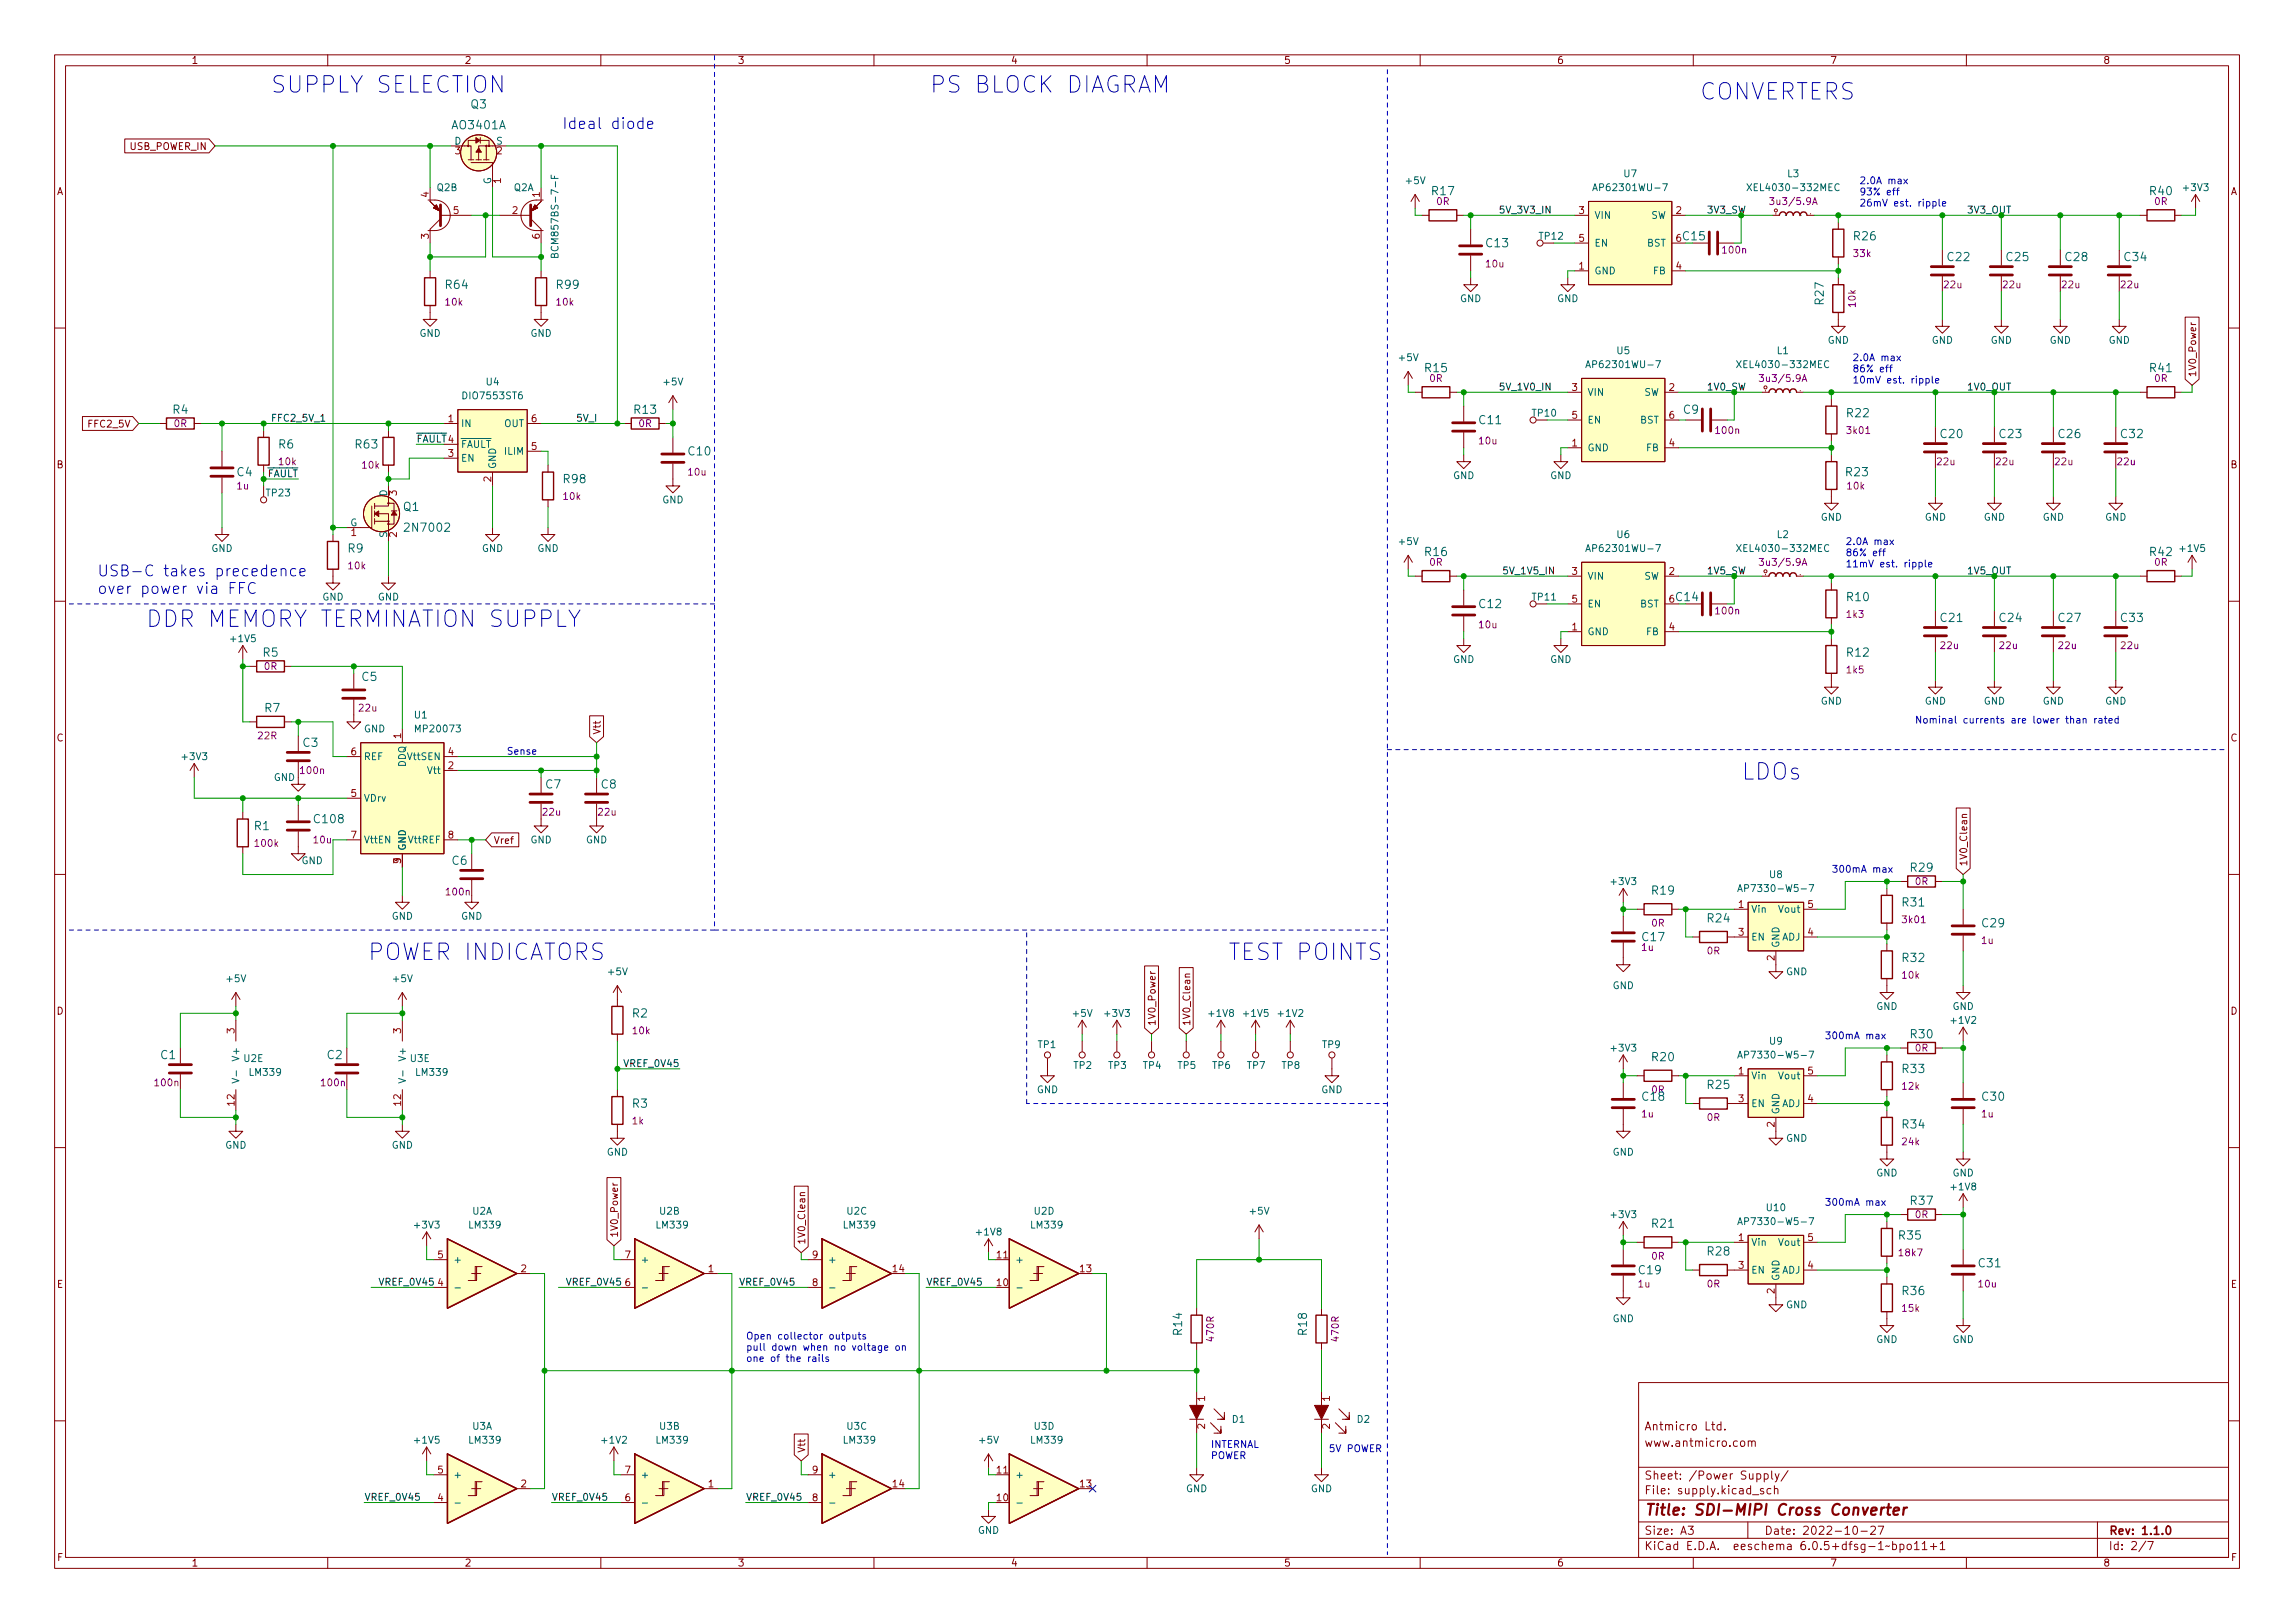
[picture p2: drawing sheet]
<svg xmlns="http://www.w3.org/2000/svg" width="420mm" height="297mm" viewBox="0 0 420 297" stroke-linecap="round" stroke-linejoin="round" font-family="sans-serif">
<defs><g id="words">
<g font-size="4.2" fill="#0000c2">
<text x="49.5" y="17">SUPPLY SELECTION</text>
<text x="170.2" y="17">PS BLOCK DIAGRAM</text>
<text x="311.1" y="18.3">CONVERTERS</text>
<text x="26.7" y="114.8">DDR MEMORY TERMINATION SUPPLY</text>
<text x="318.8" y="142.7">LDOs</text>
<text x="67.3" y="175.7">POWER INDICATORS</text>
<text x="224.8" y="175.7">TEST POINTS</text>
</g>
<g font-size="2.8" fill="#0000c2">
<text x="102.9" y="23.6">Ideal diode</text>
<text x="17.8" y="105.5">USB-C takes precedence</text>
<text x="17.8" y="108.7">over power via FFC</text>
</g>
<text font-size="2.8" fill="#840000" x="301" y="277.3">Title: SDI-MIPI Cross Converter</text>
<g font-size="2.1" fill="#006464">
<text x="82.9" y="23.7">AO3401A</text>
<text x="86.2" y="19.8">Q3</text>
<text x="262.2" y="35.7">R17</text>
<text x="393.7" y="35.7">R40</text>
<text x="272.1" y="45.2">C13</text>
<text x="339.5" y="44">R26</text>
<text x="356.6" y="47.8">C22</text>
<text x="367.4" y="47.8">C25</text>
<text x="378.2" y="47.8">C28</text>
<text x="389" y="47.8">C34</text>
<text x="81.6" y="52.9">R64</text>
<text x="102" y="52.9">R99</text>
<text x="333.9" y="55.7" transform="rotate(-90 333.9 55.7)">R27</text>
<text x="260.9" y="68.1">R15</text>
<text x="393.7" y="68.1">R41</text>
<text x="31.7" y="75.7">R4</text>
<text x="116.2" y="75.7">R13</text>
<text x="270.9" y="77.6">C11</text>
<text x="308.2" y="75.7">C9</text>
<text x="338.2" y="76.4">R22</text>
<text x="51" y="82.1">R6</text>
<text x="65.1" y="82.1">R63</text>
<text x="126.1" y="83.3">C10</text>
<text x="355.3" y="80.2">C20</text>
<text x="366.1" y="80.2">C23</text>
<text x="376.9" y="80.2">C26</text>
<text x="388.3" y="80.2">C32</text>
<text x="43.4" y="87.2">C4</text>
<text x="103.2" y="88.4">R98</text>
<text x="338" y="87.2">R23</text>
<text x="73.9" y="93.5">Q1</text>
<text x="63.7" y="101.1">R9</text>
<text x="74.5" y="97.3">2N7002</text>
<text x="260.9" y="101.8">R16</text>
<text x="393.7" y="101.8">R42</text>
<text x="270.9" y="111.3">C12</text>
<text x="338.2" y="110">R10</text>
<text x="355.3" y="113.8">C21</text>
<text x="366.1" y="113.8">C24</text>
<text x="376.9" y="113.8">C27</text>
<text x="388.3" y="113.8">C33</text>
<text x="48.2" y="120.2">R5</text>
<text x="66.3" y="124.6">C5</text>
<text x="338.2" y="120.2">R12</text>
<text x="48.5" y="130.3">R7</text>
<text x="55.5" y="136.7">C3</text>
<text x="99.9" y="144.3">C7</text>
<text x="110.1" y="144.3">C8</text>
<text x="46.6" y="151.9">R1</text>
<text x="57.6" y="150.7">C108</text>
<text x="82.8" y="158.3">C6</text>
<text x="349.8" y="159.5">R29</text>
<text x="302.5" y="163.7">R19</text>
<text x="348.3" y="165.9">R31</text>
<text x="300.7" y="172.2">C17</text>
<text x="312.7" y="168.8">R24</text>
<text x="362.9" y="169.7">C29</text>
<text x="348.3" y="176.1">R32</text>
<text x="115.8" y="186.2">R2</text>
<text x="349.8" y="190">R30</text>
<text x="29.4" y="193.8">C1</text>
<text x="59.9" y="193.8">C2</text>
<text x="302.5" y="194.2">R20</text>
<text x="348.3" y="196.4">R33</text>
<text x="115.8" y="202.7">R3</text>
<text x="300.7" y="201.5">C18</text>
<text x="312.7" y="199.3">R25</text>
<text x="362.9" y="201.5">C30</text>
<text x="348.3" y="206.5">R34</text>
<text x="349.8" y="220.5">R37</text>
<text x="302.5" y="224.7">R21</text>
<text x="347.7" y="226.9">R35</text>
<text x="300.1" y="233.2">C19</text>
<text x="312.7" y="229.8">R28</text>
<text x="362.3" y="231.9">C31</text>
<text x="348.3" y="237">R36</text>
<text x="216.4" y="244.3" transform="rotate(-90 216.4 244.3)">R14</text>
<text x="239.3" y="244.3" transform="rotate(-90 239.3 244.3)">R18</text>
</g>
<g font-size="2.1" fill="#009600">
<text x="308.2" y="44">C15</text>
<text x="306.9" y="110">C14</text>
</g>
<g font-size="2.1" fill="#840000">
<text x="301" y="261.8">Antmicro Ltd.</text>
<text x="301" y="264.8">www.antmicro.com</text>
<text x="301" y="273.5">File: supply.kicad_sch</text>
<text x="301" y="270.8">Sheet: /Power Supply/</text>
<text x="301" y="280.9">Size: A3</text>
<text x="323" y="280.9">Date: 2022-10-27</text>
<text x="386" y="280.9">Rev: 1.1.0</text>
<text x="301" y="283.7">KiCad E.D.A. eeschema 6.0.5+dfsg-1~bpo11+1</text>
<text x="386" y="283.7">Id: 2/7</text>
</g>
<g font-size="1.8" fill="#840000">
<text x="35" y="11.7">1</text>
<text x="85" y="11.7">2</text>
<text x="135" y="11.7">3</text>
<text x="185" y="11.7">4</text>
<text x="235" y="11.7">5</text>
<text x="285" y="11.7">6</text>
<text x="335" y="11.7">7</text>
<text x="385" y="11.7">8</text>
<text x="23.8" y="27.4">USB_POWER_IN</text>
<text x="10.3" y="35.7">A</text>
<text x="408.3" y="35.7">A</text>
<text x="402" y="69.1" transform="rotate(-90 402 69.1)">1V0_Power</text>
<text x="16.4" y="78.2">FFC2_5V</text>
<text x="10.3" y="85.7">B</text>
<text x="408.3" y="85.7">B</text>
<text x="10.3" y="135.7">C</text>
<text x="109.9" y="134.5" transform="rotate(-90 109.9 134.5)">Vtt</text>
<text x="408.3" y="135.7">C</text>
<text x="90.3" y="154.4">Vref</text>
<text x="360.1" y="158.6" transform="rotate(-90 360.1 158.6)">1V0_Clean</text>
<text x="10.3" y="185.7">D</text>
<text x="408.3" y="185.7">D</text>
<text x="211.5" y="187.8" transform="rotate(-90 211.5 187.8)">1V0_Power</text>
<text x="217.9" y="187.8" transform="rotate(-90 217.9 187.8)">1V0_Clean</text>
<text x="113.1" y="226.6" transform="rotate(-90 113.1 226.6)">1V0_Power</text>
<text x="147.4" y="227.8" transform="rotate(-90 147.4 227.8)">1V0_Clean</text>
<text x="10.4" y="235.7">E</text>
<text x="408.4" y="235.7">E</text>
<text x="147.4" y="265.9" transform="rotate(-90 147.4 265.9)">Vtt</text>
<text x="10.4" y="285.7">F</text>
<text x="35" y="286.7">1</text>
<text x="85" y="286.7">2</text>
<text x="135" y="286.7">3</text>
<text x="185" y="286.7">4</text>
<text x="235" y="286.7">5</text>
<text x="285" y="286.7">6</text>
<text x="335" y="286.7">7</text>
<text x="385" y="286.7">8</text>
<text x="408.4" y="285.7">F</text>
</g>
<g font-size="1.8" fill="#006464">
<text x="83.2" y="26.5">D</text>
<text x="90.9" y="26.5">S</text>
<text x="80" y="35">Q2B</text>
<text x="89.9" y="33.7" transform="rotate(-90 89.9 33.7)">G</text>
<text x="94.1" y="35">Q2A</text>
<text x="257.5" y="33.7">+5V</text>
<text x="292.5" y="35">AP62301WU-7</text>
<text x="297.3" y="32.4">U7</text>
<text x="320.9" y="35">XEL4030-332MEC</text>
<text x="327.3" y="32.4">L3</text>
<text x="399.9" y="35">+3V3</text>
<text x="291.8" y="40">VIN</text>
<text x="302.2" y="40">SW</text>
<text x="102.2" y="46" transform="rotate(-90 102.2 46)">BCM857BS-7-F</text>
<text x="281.9" y="43.9">TP12</text>
<text x="291.8" y="45.1">EN</text>
<text x="301.5" y="45.1">BST</text>
<text x="291.8" y="50.2">GND</text>
<text x="302.7" y="50.2">FB</text>
<text x="267.3" y="55.3">GND</text>
<text x="285.1" y="55.3">GND</text>
<text x="76.8" y="61.6">GND</text>
<text x="97.1" y="61.6">GND</text>
<text x="296" y="64.8">U5</text>
<text x="325.4" y="64.8">L1</text>
<text x="334.6" y="62.9">GND</text>
<text x="353.6" y="62.9">GND</text>
<text x="364.4" y="62.9">GND</text>
<text x="375.2" y="62.9">GND</text>
<text x="386" y="62.9">GND</text>
<text x="89" y="70.5">U4</text>
<text x="121.6" y="70.5">+5V</text>
<text x="256.2" y="66.1">+5V</text>
<text x="291.2" y="67.3">AP62301WU-7</text>
<text x="319" y="67.3">XEL4030-332MEC</text>
<text x="85" y="73.1">DIO7553ST6</text>
<text x="280.6" y="76.2">TP10</text>
<text x="290.6" y="72.4">VIN</text>
<text x="290.6" y="77.5">EN</text>
<text x="300.2" y="77.5">BST</text>
<text x="300.9" y="72.4">SW</text>
<text x="84.3" y="78.1">IN</text>
<text x="84.3" y="82">~{FAULT}</text>
<text x="92.3" y="78.1">OUT</text>
<text x="92.5" y="83.2">ILIM</text>
<text x="290.6" y="82.6">GND</text>
<text x="301.4" y="82.6">FB</text>
<text x="84.3" y="84.5">EN</text>
<text x="90.8" y="85.9" transform="rotate(-90 90.8 85.9)">GND</text>
<text x="266" y="87.7">GND</text>
<text x="283.8" y="87.7">GND</text>
<text x="48.8" y="90.8">TP23</text>
<text x="70.9" y="90.8" transform="rotate(-90 70.9 90.8)">D</text>
<text x="121.2" y="92.1">GND</text>
<text x="333.3" y="95.3">GND</text>
<text x="352.4" y="95.3">GND</text>
<text x="363.2" y="95.3">GND</text>
<text x="374" y="95.3">GND</text>
<text x="385.4" y="95.3">GND</text>
<text x="38.7" y="101">GND</text>
<text x="64.1" y="96.3">G</text>
<text x="70.9" y="98.4" transform="rotate(-90 70.9 98.4)">S</text>
<text x="88.2" y="101">GND</text>
<text x="98.4" y="101">GND</text>
<text x="256.2" y="99.7">+5V</text>
<text x="291.2" y="101">AP62301WU-7</text>
<text x="296" y="98.5">U6</text>
<text x="319" y="101">XEL4030-332MEC</text>
<text x="325.4" y="98.5">L2</text>
<text x="399.2" y="101">+1V5</text>
<text x="290.6" y="106.1">VIN</text>
<text x="300.9" y="106.1">SW</text>
<text x="59" y="109.9">GND</text>
<text x="69.2" y="109.9">GND</text>
<text x="280.6" y="109.9">TP11</text>
<text x="290.6" y="111.2">EN</text>
<text x="300.2" y="111.2">BST</text>
<text x="42.4" y="117.5">+1V5</text>
<text x="290.6" y="116.2">GND</text>
<text x="301.4" y="116.2">FB</text>
<text x="266" y="121.3">GND</text>
<text x="283.8" y="121.3">GND</text>
<text x="75.9" y="131.5">U1</text>
<text x="333.3" y="128.9">GND</text>
<text x="352.4" y="128.9">GND</text>
<text x="363.2" y="128.9">GND</text>
<text x="374" y="128.9">GND</text>
<text x="385.4" y="128.9">GND</text>
<text x="66.6" y="134">GND</text>
<text x="76.4" y="134">MP20073</text>
<text x="33.5" y="139.1">+3V3</text>
<text x="50.1" y="142.9">GND</text>
<text x="66.5" y="139.1">REF</text>
<text x="74.3" y="140.4" transform="rotate(-90 74.3 140.4)">DDQ</text>
<text x="74.8" y="139.1">VttSEN</text>
<text x="78.4" y="141.6">Vtt</text>
<text x="66.5" y="146.7">VDrv</text>
<text x="66.5" y="154.3">VttEN</text>
<text x="74.3" y="155.7" transform="rotate(-90 74.3 155.7)">GND</text>
<text x="74.9" y="154.3">VttREF</text>
<text x="97.1" y="154.3">GND</text>
<text x="107.3" y="154.3">GND</text>
<text x="55.2" y="158.2">GND</text>
<text x="295.1" y="162">+3V3</text>
<text x="324" y="160.7">U8</text>
<text x="319.5" y="163.2">AP7330-W5-7</text>
<text x="320.5" y="167">Vin</text>
<text x="325.8" y="167">Vout</text>
<text x="71.7" y="168.3">GND</text>
<text x="84.4" y="168.3">GND</text>
<text x="320.5" y="172.1">EN</text>
<text x="325.8" y="173.5" transform="rotate(-90 325.8 173.5)">GND</text>
<text x="326.2" y="172.1">ADJ</text>
<text x="41.6" y="179.7">+5V</text>
<text x="72.1" y="179.7">+5V</text>
<text x="111.4" y="178.5">+5V</text>
<text x="327" y="178.5">GND</text>
<text x="295.2" y="181">GND</text>
<text x="343.5" y="184.8">GND</text>
<text x="357.4" y="184.8">GND</text>
<text x="190" y="191.8">TP1</text>
<text x="196.5" y="186.1">+5V</text>
<text x="202.4" y="186.1">+3V3</text>
<text x="221.4" y="186.1">+1V8</text>
<text x="227.8" y="186.1">+1V5</text>
<text x="234.1" y="186.1">+1V2</text>
<text x="242.1" y="191.8">TP9</text>
<text x="324" y="191.2">U9</text>
<text x="357.3" y="187.4">+1V2</text>
<text x="43.8" y="193.8" transform="rotate(-90 43.8 193.8)">V+</text>
<text x="44.7" y="194.3">U2E</text>
<text x="45.6" y="196.9">LM339</text>
<text x="74.3" y="193.8" transform="rotate(-90 74.3 193.8)">V+</text>
<text x="75.1" y="194.3">U3E</text>
<text x="76" y="196.9">LM339</text>
<text x="196.6" y="195.6">TP2</text>
<text x="203" y="195.6">TP3</text>
<text x="209.3" y="195.6">TP4</text>
<text x="215.7" y="195.6">TP5</text>
<text x="222" y="195.6">TP6</text>
<text x="228.4" y="195.6">TP7</text>
<text x="234.7" y="195.6">TP8</text>
<text x="295.1" y="192.4">+3V3</text>
<text x="319.5" y="193.7">AP7330-W5-7</text>
<text x="320.5" y="197.5">Vin</text>
<text x="325.8" y="197.5">Vout</text>
<text x="189.8" y="200.1">GND</text>
<text x="241.9" y="200.1">GND</text>
<text x="320.5" y="202.6">EN</text>
<text x="325.8" y="204" transform="rotate(-90 325.8 204)">GND</text>
<text x="326.2" y="202.6">ADJ</text>
<text x="327" y="209">GND</text>
<text x="41.2" y="210.2">GND</text>
<text x="71.7" y="210.2">GND</text>
<text x="111.1" y="211.5">GND</text>
<text x="295.2" y="211.5">GND</text>
<text x="343.5" y="215.3">GND</text>
<text x="357.4" y="215.3">GND</text>
<text x="323.5" y="221.7">U10</text>
<text x="357.3" y="217.8">+1V8</text>
<text x="76" y="224.8">+3V3</text>
<text x="85.8" y="224.8">LM339</text>
<text x="86.5" y="222.3">U2A</text>
<text x="120" y="224.8">LM339</text>
<text x="120.8" y="222.3">U2B</text>
<text x="154.3" y="224.8">LM339</text>
<text x="155.1" y="222.3">U2C</text>
<text x="178.9" y="226.1">+1V8</text>
<text x="188.6" y="224.8">LM339</text>
<text x="189.4" y="222.3">U2D</text>
<text x="228.9" y="222.3">+5V</text>
<text x="295.1" y="222.9">+3V3</text>
<text x="319.5" y="224.2">AP7330-W5-7</text>
<text x="82.9" y="231.2">+</text>
<text x="117.2" y="231.2">+</text>
<text x="151.5" y="231.2">+</text>
<text x="185.8" y="231.2">+</text>
<text x="320.5" y="228">Vin</text>
<text x="320.5" y="233.1">EN</text>
<text x="325.8" y="228">Vout</text>
<text x="326.2" y="233.1">ADJ</text>
<text x="325.8" y="234.5" transform="rotate(-90 325.8 234.5)">GND</text>
<text x="327" y="239.4">GND</text>
<text x="295.2" y="242">GND</text>
<text x="343.5" y="245.8">GND</text>
<text x="357.4" y="245.8">GND</text>
<text x="86.5" y="261.7">U3A</text>
<text x="120.8" y="261.7">U3B</text>
<text x="155.1" y="261.7">U3C</text>
<text x="189.4" y="261.7">U3D</text>
<text x="225.6" y="260.4">D1</text>
<text x="248.5" y="260.4">D2</text>
<text x="76" y="264.2">+1V5</text>
<text x="85.8" y="264.2">LM339</text>
<text x="110.3" y="264.2">+1V2</text>
<text x="120" y="264.2">LM339</text>
<text x="154.3" y="264.2">LM339</text>
<text x="179.4" y="264.2">+5V</text>
<text x="188.6" y="264.2">LM339</text>
<text x="82.9" y="270.5">+</text>
<text x="117.2" y="270.5">+</text>
<text x="151.5" y="270.5">+</text>
<text x="185.8" y="270.5">+</text>
<text x="217.1" y="273.1">GND</text>
<text x="240" y="273.1">GND</text>
<text x="179" y="280.7">GND</text>
</g>
<g font-size="1.8" fill="#a90000">
<text x="83.3" y="28.2">3</text>
<text x="90.9" y="28.2">2</text>
<text x="91.7" y="33.5" transform="rotate(-90 91.7 33.5)">1</text>
<text x="78.5" y="36.1" transform="rotate(-90 78.5 36.1)">4</text>
<text x="83" y="39.2">5</text>
<text x="93.8" y="39.2">2</text>
<text x="98.8" y="36.1" transform="rotate(-90 98.8 36.1)">1</text>
<text x="289.1" y="39.2">3</text>
<text x="306.8" y="39.2">2</text>
<text x="78.5" y="43.7" transform="rotate(-90 78.5 43.7)">3</text>
<text x="98.8" y="43.7" transform="rotate(-90 98.8 43.7)">6</text>
<text x="289.1" y="44.2">5</text>
<text x="306.8" y="44.2">6</text>
<text x="289.1" y="49.3">1</text>
<text x="306.8" y="49.3">4</text>
<text x="287.8" y="71.5">3</text>
<text x="305.6" y="71.5">2</text>
<text x="82.1" y="77.3">1</text>
<text x="97.3" y="77.3">6</text>
<text x="287.8" y="76.6">5</text>
<text x="305.6" y="76.6">6</text>
<text x="82.1" y="83.6">3</text>
<text x="82.1" y="81.1">4</text>
<text x="97.3" y="82.3">5</text>
<text x="287.8" y="81.7">1</text>
<text x="305.6" y="81.7">4</text>
<text x="89.9" y="88.2" transform="rotate(-90 89.9 88.2)">2</text>
<text x="72.6" y="90.7" transform="rotate(-90 72.6 90.7)">3</text>
<text x="64.3" y="98.1">1</text>
<text x="72.6" y="98.3" transform="rotate(-90 72.6 98.3)">2</text>
<text x="287.8" y="105.2">3</text>
<text x="305.6" y="105.2">2</text>
<text x="287.8" y="110.3">5</text>
<text x="305.6" y="110.3">6</text>
<text x="287.8" y="115.4">1</text>
<text x="305.6" y="115.4">4</text>
<text x="73.4" y="135.1" transform="rotate(-90 73.4 135.1)">1</text>
<text x="64.3" y="138.2">6</text>
<text x="82.1" y="140.8">2</text>
<text x="82.1" y="138.2">4</text>
<text x="64.3" y="145.8">5</text>
<text x="64.3" y="153.5">7</text>
<text x="82.1" y="153.5">8</text>
<text x="73.4" y="158" transform="rotate(-90 73.4 158)">9</text>
<text x="318.3" y="166.2">1</text>
<text x="331" y="166.2">5</text>
<text x="318.3" y="171.2">3</text>
<text x="331" y="171.2">4</text>
<text x="324.9" y="175.8" transform="rotate(-90 324.9 175.8)">2</text>
<text x="42.9" y="189.1" transform="rotate(-90 42.9 189.1)">3</text>
<text x="73.4" y="189.1" transform="rotate(-90 73.4 189.1)">3</text>
<text x="318.3" y="196.6">1</text>
<text x="331" y="196.6">5</text>
<text x="42.9" y="202.3" transform="rotate(-90 42.9 202.3)">12</text>
<text x="73.4" y="202.3" transform="rotate(-90 73.4 202.3)">12</text>
<text x="318.3" y="201.7">3</text>
<text x="331" y="201.7">4</text>
<text x="324.9" y="206.3" transform="rotate(-90 324.9 206.3)">2</text>
<text x="318.3" y="227.1">1</text>
<text x="331" y="227.1">5</text>
<text x="80.2" y="230.3">5</text>
<text x="95.4" y="232.8">2</text>
<text x="114.4" y="230.3">7</text>
<text x="129.7" y="232.8">1</text>
<text x="148.7" y="230.3">9</text>
<text x="163.5" y="232.8">14</text>
<text x="182.5" y="230.3">11</text>
<text x="197.8" y="232.8">13</text>
<text x="318.3" y="232.2">3</text>
<text x="331" y="232.2">4</text>
<text x="80.2" y="235.4">4</text>
<text x="114.4" y="235.4">6</text>
<text x="148.7" y="235.4">8</text>
<text x="182.5" y="235.4">10</text>
<text x="324.9" y="236.7" transform="rotate(-90 324.9 236.7)">2</text>
<text x="220.6" y="256.4" transform="rotate(-90 220.6 256.4)">1</text>
<text x="243.5" y="256.4" transform="rotate(-90 243.5 256.4)">1</text>
<text x="220.6" y="261.5" transform="rotate(-90 220.6 261.5)">2</text>
<text x="243.5" y="261.5" transform="rotate(-90 243.5 261.5)">2</text>
<text x="80.2" y="269.7">5</text>
<text x="114.4" y="269.7">7</text>
<text x="148.7" y="269.7">9</text>
<text x="182.5" y="269.7">11</text>
<text x="80.2" y="274.7">4</text>
<text x="95.4" y="272.2">2</text>
<text x="114.4" y="274.7">6</text>
<text x="129.7" y="272.2">1</text>
<text x="148.7" y="274.7">8</text>
<text x="163.5" y="272.2">14</text>
<text x="182.5" y="274.7">10</text>
<text x="197.8" y="272.2">13</text>
</g>
<g font-size="1.8" fill="#0000c2">
<text x="340.4" y="33.7">2.0A max</text>
<text x="340.4" y="35.7">93% eff</text>
<text x="340.4" y="37.8">26mV est. ripple</text>
<text x="339.1" y="66.1">2.0A max</text>
<text x="339.1" y="68.1">86% eff</text>
<text x="339.1" y="70.2">10mV est. ripple</text>
<text x="337.8" y="99.7">2.0A max</text>
<text x="337.8" y="101.8">86% eff</text>
<text x="337.8" y="103.8">11mV est. ripple</text>
<text x="350.5" y="132.4">Nominal currents are lower than rated</text>
<text x="92.7" y="138.1">Sense</text>
<text x="335.3" y="159.7">300mA max</text>
<text x="334" y="190.2">300mA max</text>
<text x="334" y="220.7">300mA max</text>
<text x="136.5" y="245.2">Open collector outputs</text>
<text x="136.5" y="247.2">pull down when no voltage on</text>
<text x="136.5" y="249.2">one of the rails</text>
<text x="221.6" y="265">INTERNAL</text>
<text x="221.6" y="267">POWER</text>
<text x="243.2" y="265.8">5V POWER</text>
</g>
<g font-size="1.8" fill="#840084">
<text x="263" y="37.5">0R</text>
<text x="324.7" y="37.5">3u3/5.9A</text>
<text x="394.5" y="37.5">0R</text>
<text x="315.5" y="46.4">100n</text>
<text x="339.4" y="47">33k</text>
<text x="272.1" y="48.9">10u</text>
<text x="356" y="52.7">22u</text>
<text x="366.8" y="52.7">22u</text>
<text x="377.6" y="52.7">22u</text>
<text x="388.4" y="52.7">22u</text>
<text x="81.6" y="55.9">10k</text>
<text x="101.9" y="55.9">10k</text>
<text x="339.7" y="56.1" transform="rotate(-90 339.7 56.1)">10k</text>
<text x="261.8" y="69.9">0R</text>
<text x="322.8" y="69.9">3u3/5.9A</text>
<text x="394.5" y="69.9">0R</text>
<text x="31.9" y="78.1">0R</text>
<text x="117" y="78.1">0R</text>
<text x="270.9" y="81.3">10u</text>
<text x="314.2" y="79.4">100n</text>
<text x="338.3" y="79.4">3k01</text>
<text x="43.4" y="89.6">1u</text>
<text x="66.4" y="85.8">10k</text>
<text x="126.1" y="87">10u</text>
<text x="338.2" y="89.6">10k</text>
<text x="354.7" y="85.1">22u</text>
<text x="365.5" y="85.1">22u</text>
<text x="376.3" y="85.1">22u</text>
<text x="387.7" y="85.1">22u</text>
<text x="103.2" y="91.5">10k</text>
<text x="63.8" y="104.2">10k</text>
<text x="261.8" y="103.5">0R</text>
<text x="322.8" y="103.5">3u3/5.9A</text>
<text x="394.5" y="103.5">0R</text>
<text x="314.2" y="112.4">100n</text>
<text x="338.1" y="113.1">1k3</text>
<text x="270.9" y="115">10u</text>
<text x="355.3" y="118.8">22u</text>
<text x="366.1" y="118.8">22u</text>
<text x="376.9" y="118.8">22u</text>
<text x="388.4" y="118.8">22u</text>
<text x="48.4" y="122.6">0R</text>
<text x="338.1" y="123.2">1k5</text>
<text x="65.8" y="130.2">22u</text>
<text x="47.3" y="135.3">22R</text>
<text x="55.1" y="141.6">100n</text>
<text x="99.4" y="149.3">22u</text>
<text x="109.6" y="149.3">22u</text>
<text x="46.8" y="155">100k</text>
<text x="57.5" y="154.3">10u</text>
<text x="350.7" y="162">0R</text>
<text x="81.8" y="163.9">100n</text>
<text x="302.4" y="169.6">0R</text>
<text x="348.4" y="168.9">3k01</text>
<text x="362.8" y="172.8">1u</text>
<text x="300.6" y="174">1u</text>
<text x="312.6" y="174.7">0R</text>
<text x="348.3" y="179.1">10k</text>
<text x="115.9" y="189.3">10k</text>
<text x="350.7" y="192.4">0R</text>
<text x="28.5" y="198.8">100n</text>
<text x="58.9" y="198.8">100n</text>
<text x="302.4" y="200.1">0R</text>
<text x="348.3" y="199.4">12k</text>
<text x="115.8" y="205.8">1k</text>
<text x="300.6" y="204.5">1u</text>
<text x="312.6" y="205.1">0R</text>
<text x="348.3" y="209.6">24k</text>
<text x="362.8" y="204.5">1u</text>
<text x="350.7" y="222.9">0R</text>
<text x="302.4" y="230.5">0R</text>
<text x="347.8" y="229.9">18k7</text>
<text x="299.9" y="235.6">1u</text>
<text x="312.6" y="235.6">0R</text>
<text x="362.3" y="235.6">10u</text>
<text x="222.2" y="245.4" transform="rotate(-90 222.2 245.4)">470R</text>
<text x="245.1" y="245.4" transform="rotate(-90 245.1 245.4)">470R</text>
<text x="348.3" y="240.1">15k</text>
</g>
<g font-size="1.8" fill="#0f0f0f">
<text x="274.3" y="39.1">5V_3V3_IN</text>
<text x="274.3" y="71.4">5V_1V0_IN</text>
<text x="49.5" y="77.2">FFC2_5V_1</text>
<text x="105.4" y="77.2">5V_I</text>
<text x="76.2" y="81">~{FAULT}</text>
<text x="51.1" y="85.1">10k</text>
<text x="275" y="105.1">5V_1V5_IN</text>
<text x="114.6" y="195.3">VREF_0V45</text>
<text x="69.2" y="235.3">VREF_0V45</text>
<text x="103.5" y="235.3">VREF_0V45</text>
<text x="135.3" y="235.3">VREF_0V45</text>
<text x="169.5" y="235.3">VREF_0V45</text>
<text x="66.7" y="274.6">VREF_0V45</text>
<text x="101" y="274.6">VREF_0V45</text>
<text x="136.5" y="274.6">VREF_0V45</text>
</g>
<g font-size="1.8" fill="#009600">
<text x="312.4" y="39.1">3V3_SW</text>
<text x="360" y="39.1">3V3_OUT</text>
<text x="312.4" y="71.4">1V0_SW</text>
<text x="360" y="71.4">1V0_OUT</text>
<text x="47.4" y="87.3">~{FAULT}</text>
<text x="312.4" y="105.1">1V5_SW</text>
<text x="360" y="105.1">1V5_OUT</text>
</g>
</g></defs>
<g fill="none" stroke="#840000" stroke-width=".18">
<path d="M10 10h400v277h-400zM12 12h396v273h-396zM60 10v2M110 10v2M160 10v2M210 10v2M260 10v2M310 10v2M360 10v2M22.8 25.4h15.5l1.1 1.3-1.1 1.3h-15.5zM78.4 36.6h1.2a2.79 2.79 0 0 1 2.8 2.8 2.79 2.79 0 0 1-2.8 2.8h-1.2M78.7 34.3v2.6l1.9 1.9"/>
<path d="M80.6 39.4h5.8M82.5 26.7h3.7v2.5M85.7 26.8v-1.1h3.8v1.1M85.7 29.2h1M86.2 29.8h4v4.5M87.1 29.2h1M87.9 25.2v1M88.5 29.2h1M89 26.7v2.5M91.4 39.4h5.8M92.7 26.7h-5.1v2.5M99.1 34.3v2.6l-1.9 1.9"/>
<path d="M99.4 36.6h-1.2a2.79 2.79 0 0 0-2.8 2.8 2.79 2.79 0 0 0 2.8 2.8M259.1 35.6l-.8 1.3M259.1 35.6v2.5M259.1 35.6l.7 1.3M260.3 39.4h1.3M266.7 39.4h1.3M288.3 39.4h2.5M290.8 36.9h15.3v15.2h-15.3zM306.1 39.4h2.5M324.5 39.4h1.3M330.8 39.4h1.3M391.8 39.4h1.3"/>
<path d="M398.1 39.4h1.3M402 35.6l-.8 1.3M402 35.6v2.5M402 35.6l.7 1.3M78.7 55.9v2.6h1.3l-1.3 1.2-1.2-1.2h1.2M78.7 49.6v1.2M80.6 40l-1.9 1.9v2.6M97.2 40l1.9 1.9v2.6M99.1 55.9v2.6h1.2l-1.2 1.2-1.3-1.2h1.3M99.1 49.6v1.2M269.2 50.8v1.3h1.3l-1.3 1.3-1.2-1.3h1.2M269.2 41.9v2.8"/>
<path d="M269.2 46.8v2.8M282.6 44.5h1.9M287 50.8v1.3h1.3l-1.3 1.3-1.3-1.3h1.3M288.3 49.6h2.5M288.3 44.5h2.5M306.1 49.6h2.5M306.1 44.5h2.5M314.7 44.5h2.8M336.5 57.2v2.5h1.3l-1.3 1.3-1.2-1.3h1.2M336.5 40.7v1.2M336.5 47v1.3M336.5 50.8v1.3"/>
<path d="M355.6 58.5v1.2h1.3l-1.3 1.3-1.3-1.3h1.3M355.6 45.8v2.8M355.6 50.6v2.8M366.4 58.5v1.2h1.3l-1.3 1.3-1.3-1.3h1.3M366.4 45.8v2.8M366.4 50.6v2.8M377.2 58.5v1.2h1.3l-1.3 1.3-1.3-1.3h1.3M377.2 45.8v2.8M377.2 50.6v2.8M388 58.5v1.2h1.3l-1.3 1.3-1.3-1.3h1.3M388 45.8v2.8M388 50.6v2.8"/>
<path d="M400 58h2.6v11.4l-1.3 1.1-1.3-1.1zM401.1 59l.3 .4M10 60h2M15.1 76.2h9.2l1.1 1.3-1.1 1.3h-9.2zM29.2 77.5h1.3M35.6 77.5h1.2M48.3 78.8v1.2M71.1 78.8v1.2M81.3 77.5h2.5M83.8 75h12.7v11.4h-12.7zM96.5 77.5h2.6M114.3 77.5h1.3"/>
<path d="M120.6 77.5h1.3M123.2 72.4l-.8 1.3M123.2 72.4v2.6M123.2 72.4l.8 1.3M257.8 68l-.8 1.3M257.8 68v2.5M257.8 68l.8 1.3M259.1 71.8h1.2M265.4 71.8h1.3M268 74.3v2.8M268 79.2v2.8M287 71.8h2.6"/>
<path d="M287 76.9h2.6M289.6 69.3h15.2v15.2h-15.2zM304.8 71.8h2.5M304.8 76.9h2.5M308.6 76.9h2.8M313.4 76.9h2.8M322.6 71.8h1.2M328.9 71.8h1.3M335.3 73.1v1.2M335.3 79.4v1.3M354.3 78.1v2.8M365.1 78.1v2.8"/>
<path d="M375.9 78.1v2.8M387.3 78.1v2.8M391.8 71.8h1.3M398.1 71.8h1.3M408 60h2M40.6 96.6v1.2h1.3l-1.3 1.3-1.2-1.3h1.2M40.6 82.6v2.8M40.6 87.4v2.8M48.3 85.1v1.3M48.3 88.9v1.9M61 97.8v1.3M68.1 92.6v4h-4.6"/>
<path d="M68.6 94h2.5v5.1M68.6 95.4h2.5M68.6 92.1v1M68.6 93.5v1M68.6 94.9v1M71 92.1h1.1v3.8h-1.1M71.1 88.9v3.7h-2.5M71.1 85.1v1.3M71.6 93.5h1M81.3 83.9h2.5M90.2 96.6v1.2h1.2l-1.2 1.3-1.3-1.3h1.3M90.2 86.4v2.5"/>
<path d="M96.5 82.6h2.6M100.3 96.6v1.2h1.3l-1.3 1.3-1.2-1.3h1.2M100.3 85.1v1.3M100.3 91.5v1.2M123.2 84.9v4h1.3l-1.3 1.3-1.3-1.3h1.3M123.2 80v2.8M268 83.2v1.3h1.2l-1.2 1.3-1.3-1.3h1.3M285.7 83.2v1.3h1.3l-1.3 1.3-1.2-1.3h1.2M287 82h2.6M304.8 82h2.5M335.3 89.6v2.5h1.2l-1.2 1.3-1.3-1.3h1.3M335.3 83.2v1.3"/>
<path d="M354.3 90.8v1.3h1.3l-1.3 1.3-1.2-1.3h1.2M354.3 83v2.8M365.1 90.8v1.3h1.3l-1.3 1.3-1.2-1.3h1.2M365.1 83v2.8M375.9 90.8v1.3h1.3l-1.3 1.3-1.3-1.3h1.3M375.9 83v2.8M387.3 90.8v1.3h1.3l-1.3 1.3-1.2-1.3h1.2M387.3 83v2.8M10 110h2M44.4 118.1l-.7 1.3M44.4 118.1v2.6M44.4 118.1l.8 1.3"/>
<path d="M61 104.2v2.5h1.2l-1.2 1.3-1.3-1.3h1.3M71.1 105.4v1.3h1.3l-1.3 1.3-1.3-1.3h1.3M257.8 101.6v2.6M257.8 101.6l-.8 1.3M257.8 101.6l.8 1.3M259.1 105.4h1.2M265.4 105.4h1.3M268 116.9v1.2h1.2l-1.2 1.3-1.3-1.3h1.3M268 108v2.8M268 112.8v2.8M281.3 110.5h1.9M285.7 116.9v1.2h1.3l-1.3 1.3-1.2-1.3h1.2"/>
<path d="M287 105.4h2.6M287 110.5h2.6M287 115.6h2.6M289.6 102.9h15.2v15.2h-15.2zM304.8 105.4h2.5M304.8 110.5h2.5M304.8 115.6h2.5M313.4 110.5h2.8M322.6 105.4h1.2M328.9 105.4h1.3M335.3 106.7v1.3M335.3 113.1v1.2"/>
<path d="M335.3 116.9v1.2M354.3 111.8v2.8M354.3 116.6v2.8M365.1 111.8v2.8M365.1 116.6v2.8M375.9 111.8v2.8M375.9 116.6v2.8M387.3 111.8v2.8M387.3 116.6v2.8M391.8 105.4h1.3M398.1 105.4h1.3M401.3 101.6l-.7 1.3"/>
<path d="M401.3 101.6v2.6M401.3 101.6l.8 1.3M408 110h2M35.6 139.7l-.8 1.3M35.6 139.7v2.6M35.6 139.7l.7 1.3M45.7 122h1.3M45.7 132.1h1.3M52.1 122h1.2M52.1 132.1h1.2M54.6 139.5v4h1.3l-1.3 1.3-1.3-1.3h1.3M54.6 134.7v2.8"/>
<path d="M63.5 138.5h2.5M64.8 128.1v4h1.2l-1.2 1.3-1.3-1.3h1.3M64.8 123.2v2.8M66 135.9h15.3v20.3h-15.3zM73.7 133.4v2.5M81.3 138.5h2.5M107.9 131h2.6v3.8l-1.3 1.1-1.3-1.1zM335.3 123.2v2.6h1.2l-1.2 1.2-1.3-1.2h1.3M354.3 124.5v1.3h1.3l-1.3 1.2-1.2-1.2h1.2M365.1 124.5v1.3h1.3l-1.3 1.2-1.2-1.2h1.2M375.9 124.5v1.3h1.3l-1.3 1.2-1.3-1.2h1.3M387.3 124.5v1.3h1.3l-1.3 1.2-1.2-1.2h1.2"/>
<path d="M44.4 148.6v1.3M44.4 155v1.2M54.6 152.2v4h1.3l-1.3 1.3-1.3-1.3h1.3M54.6 147.4v2.8M63.5 146.1h2.5M63.5 153.7h2.5M73.7 156.2v2.6M81.3 141h2.5M81.3 153.7h2.5M86.4 156.2v2.8M90 152.4h5v2.6h-5l-1.1-1.3zM99.1 147.1v4.1h1.2l-1.2 1.2-1.3-1.2h1.3"/>
<path d="M99.1 142.3v2.8M109.2 147.1v4.1h1.3l-1.3 1.2-1.3-1.2h1.3M109.2 142.3v2.8M358.1 147.9h2.6v11l-1.3 1.2-1.3-1.2zM360.1 149.1h-.8l-.1 .3 .1 .2M10 160h2M73.7 163.9v1.2h1.2l-1.2 1.3-1.3-1.3h1.3M86.4 161.1v4h1.2l-1.2 1.3-1.3-1.3h1.3M209.5 176.8h2.6v11.4l-1.3 1.1-1.3-1.1zM210.6 177.8l.3 .3M215.9 177.1h2.5v11.1l-1.2 1.1-1.3-1.1zM217.8 178.3h-.8v.3l.1 .2"/>
<path d="M297.2 172.5v4.1h1.2l-1.2 1.2-1.3-1.2h1.3M297.2 162.6v2.5M297.2 167.7v2.8M297.2 162.6l-.8 1.3M297.2 162.6l.7 1.3M299.7 166.4h1.3M306.1 166.4h1.2M309.9 171.5h1.2M316.2 171.5h3.8M317.5 166.4h2.5M320 165.1h10.2v8.9h-10.2zM325.1 174v3.8h1.3l-1.3 1.3-1.3-1.3h1.3"/>
<path d="M330.2 166.4h2.5M330.2 171.5h2.5M345.4 179.1v2.5h1.3l-1.3 1.3-1.2-1.3h1.2M345.4 162.6v1.3M345.4 168.9v1.3M345.4 172.8v1.2M348 161.3h1.2M354.3 161.3h1.3M359.4 166.4v2.8M359.4 171.2v2.8M408 160h2M33 191.8v2.8"/>
<path d="M33 196.6v2.8M43.2 181.6v2.6M43.2 186.7v3.8M43.2 199.4v3.8M43.2 181.6l-.8 1.3M43.2 181.6l.7 1.3M63.5 191.8v2.8M63.5 196.6v2.8M73.7 181.6v2.6M73.7 186.7v3.8M73.7 199.4v3.8M73.7 181.6l-.8 1.3"/>
<path d="M73.7 181.6l.7 1.3M113 180.4v3.8M113 189.3v1.2M113 199.4v1.3M113 180.4l-.7 1.2M113 180.4l.8 1.2M191.8 193.7v3.2h1.2l-1.2 1.3-1.3-1.3h1.3M198.1 186.7l-.7 1.3M198.1 186.7v2.6M198.1 190.5v1.9M198.1 186.7l.8 1.3M204.5 186.7l-.8 1.3"/>
<path d="M204.5 186.7v2.6M204.5 190.5v1.9M204.5 186.7l.7 1.3M210.8 190.5v1.9M217.2 190.5v1.9M223.5 186.7v2.6M223.5 190.5v1.9M223.5 186.7l-.7 1.3M223.5 186.7l.8 1.3M229.9 186.7l-.8 1.3M229.9 186.7v2.6M229.9 190.5v1.9"/>
<path d="M229.9 186.7l.7 1.3M236.2 186.7v2.6M236.2 190.5v1.9M236.2 186.7l-.7 1.3M236.2 186.7l.8 1.3M243.8 193.7v3.2h1.3l-1.3 1.3-1.2-1.3h1.2M297.2 193.1l-.8 1.2M297.2 193.1v2.5M297.2 198.2v2.8M297.2 193.1l.7 1.2M299.7 196.9h1.3M306.1 196.9h1.2"/>
<path d="M317.5 196.9h2.5M320 195.6h10.2v8.9h-10.2zM330.2 196.9h2.5M345.4 193.1v1.2M345.4 199.4v1.3M348 191.8h1.2M354.3 191.8h1.3M359.4 180.4v1.2h1.3l-1.3 1.3-1.3-1.3h1.3M359.4 188v2.5M359.4 198.2v2.8M359.4 188l-.8 1.3M359.4 188l.8 1.3"/>
<path d="M10 210h2M43.2 205.8v1.2h1.2l-1.2 1.3-1.3-1.3h1.3M73.7 205.8v1.2h1.2l-1.2 1.3-1.3-1.3h1.3M111.1 215.5h2.6v11.4l-1.3 1.1-1.3-1.1zM112.2 216.5l.3 .4M113 205.8v2.5h1.3l-1.3 1.3-1.2-1.3h1.2M145.4 217.1h2.6v11.1l-1.3 1.1-1.3-1.1zM147.4 218.3h-.8l-.1 .3 .1 .2M297.2 203v4h1.2l-1.2 1.3-1.3-1.3h1.3M309.9 202h1.2M316.2 202h3.8M325.1 204.5v3.8h1.3l-1.3 1.3-1.3-1.3h1.3"/>
<path d="M330.2 202h2.5M345.4 209.6v2.5h1.3l-1.3 1.3-1.2-1.3h1.2M345.4 203.2v1.3M359.4 210.9v1.2h1.3l-1.3 1.3-1.3-1.3h1.3M359.4 203v2.8M359.4 218.5v2.5M359.4 218.5l-.8 1.2M359.4 218.5l.8 1.2M408 210h2M78.1 225.5l-.8 1.2M78.1 225.5v2.5M78.1 225.5l.8 1.2"/>
<path d="M79.4 230.5h2.5M79.4 235.6h2.5M85.7 234.4h1.3M86.4 233.1h1.6M87.2 231.8v2.6h-.2M88.3 231.8h-1.3v2.6M94.6 233.1h2.6M113.7 230.5h2.5M113.7 235.6h2.5M120 234.4h1.3M120.6 233.1h1.7M121.5 231.8v2.6h-.2"/>
<path d="M122.6 231.8h-1.3v2.6M128.9 233.1h2.5M148 230.5h2.5M148 235.6h2.5M154.3 234.4h1.3M154.9 233.1h1.7M155.8 231.8v2.6h-.2M156.8 231.8h-1.2v2.6M181 226.7v2.6M181 226.7l-.8 1.3M181 226.7l.7 1.3M182.2 230.5h2.6"/>
<path d="M188.6 234.4h1.3M189.2 233.1h1.7M190.1 231.8v2.6h-.2M191.1 231.8h-1.2v2.6M219.1 239.4v1.3M230.5 224.2l-.8 1.3M230.5 224.2v2.5M230.5 224.2l.8 1.3M241.9 239.4v1.3M297.2 233.5v4h1.2l-1.2 1.3-1.3-1.3h1.3M297.2 223.6v2.5M297.2 228.6v2.8"/>
<path d="M297.2 223.6l-.8 1.2M297.2 223.6l.7 1.2M299.7 227.4h1.3M306.1 227.4h1.2M309.9 232.4h1.2M316.2 232.4h3.8M317.5 227.4h2.5M320 226.1h10.2v8.9h-10.2zM325.1 235v3.8h1.3l-1.3 1.3-1.3-1.3h1.3M330.2 227.4h2.5M330.2 232.4h2.5M345.4 223.6v1.2"/>
<path d="M345.4 229.9v1.3M345.4 233.7v1.3M348 222.3h1.2M354.3 222.3h1.3M359.4 228.6v2.8M359.4 233.5v2.8M217.8 259.8h2.5M219.1 245.8v1.3M219.1 254.7v2.5M219.1 259.8v2.5M222.2 257.8l2 2v-.7v.7h-.7h.7M222.9 259.8h.6"/>
<path d="M224.2 258.5v.6M240.7 259.8h2.5M241.9 245.8v1.3M241.9 254.7v2.5M241.9 259.8v2.5M245.1 257.8l1.9 2v-.7v.7h-.6h.6M245.7 259.8h.7M247 258.5v.6M300 253h108v32h-108zM345.4 240.1v2.5h1.3l-1.3 1.3-1.2-1.3h1.2M359.4 241.3v1.3h1.3l-1.3 1.3-1.3-1.3h1.3M10 260h2"/>
<path d="M78.1 264.8v2.6M78.1 264.8l-.8 1.3M78.1 264.8l.8 1.3M79.4 275h2.5M79.4 269.9h2.5M85.7 273.7h1.3M86.4 272.5h1.6M87.2 271.2v2.5h-.2M88.3 271.2h-1.3v2.5M94.6 272.5h2.6M112.4 264.8l-.8 1.3M112.4 264.8v2.6"/>
<path d="M112.4 264.8l.8 1.3M113.7 275h2.5M113.7 269.9h2.5M120 273.7h1.3M120.6 272.5h1.7M121.5 271.2v2.5h-.2M122.6 271.2h-1.3v2.5M128.9 272.5h2.5M145.4 262.4h2.6v3.9l-1.3 1.1-1.3-1.1zM148 275h2.5M148 269.9h2.5M154.3 273.7h1.3"/>
<path d="M154.9 272.5h1.7M155.8 271.2v2.5h-.2M156.8 271.2h-1.2v2.5M181 276.3v1.2h1.2l-1.2 1.3-1.3-1.3h1.3M181 266.1l-.8 1.3M181 266.1v2.5M181 266.1l.7 1.3M182.2 269.9h2.6M188.6 273.7h1.3M189.2 272.5h1.7M190.1 271.2v2.5h-.2M191.1 271.2h-1.2v2.5"/>
<path d="M219.1 268.6v1.3h1.2l-1.2 1.3-1.3-1.3h1.3M221.6 260.4l1.9 1.9v-.6v.6h-1.3M223.5 261v.7M241.9 268.6v1.3h1.3l-1.3 1.3-1.2-1.3h1.2M244.5 260.4l1.9 1.9v-.6v.6h-1.3M246.4 261v.7M300 278.5h108M300 274.5h108M300 268.5h108M309.1 279.3h.9l-.5 .6 .4 .1v.7l-.2 .1h-.4l-.2-.1M313.3 260.7h.6M313.6 260.2v1.3l.3 .2"/>
<path d="M315.1 260.8l-.5-.1-.2 .3v.4l.1 .2h.6M315.1 260.2v1.5M315.8 261.6v.1M318.8 263.8l.3-.1 .3 .3v.4l-.3 .3-.3-.1-.2-.2v-.4zM320 278.5v3M320.1 263.9l.2-.2 .3 .1 .1 .9M320.1 263.7v1M320.7 263.9l.2-.2 .4 .1 .1 .9M322.9 272.5l-.4-.1-.2 .2 .1 .2 .5 .2v.3h-.6M323 269.8l.4-.1 .3 .3v.4l-.1 .2h-.6M323 269.7v1.5M324.2 272.5l-.4-.1-.3 .3v.4l.1 .2h.6"/>
<path d="M324.4 269.2v1.3l.2 .2M324.9 272.6l.2-.2 .3 .1 .1 .9M324.9 271.9v1.5M325 269.7l.4 1M325.7 269.7l-.5 1.4-.2 .1M327.4 269.1l-1.3 2M339.4 279.4l.2-.1a.8 .8 0 0 1 .5 .8 .8 .8 0 0 1-.5 .7 .99 .99 0 0 1-.2-1.4zM342.5 279.5l.6-.2 .2 .2 .1 .2-1 1.1h1M343.8 279.3h1.1l-.7 1.5M384 278.5v6.5M408 260h2M60 285v2"/>
<path d="M110 285v2M160 285v2M210 285v2M260 285v2M300 281.5h108M310 285v2M340.7 280.2h1.2M346.5 282.7l.4-.1 .3 .3v.4l-.1 .2h-.6M346.5 282.1v1.5M347.9 282.7l.4-.1 .3 .3v.4l-.2 .2h-.5M347.9 282.6v1.5M349.2 282.8l.2-.2 .5 .2v.5l-.1 .2-.4 .1-.2-.1z"/>
<path d="M350.5 282.5l.4-.4v1.5M350.5 283.6h.9M351.9 282.5l.5-.4v1.5M351.9 283.6h.9M353.4 283h1.2M354 282.5v1.1M355.2 282.5l.4-.4v1.5M355.2 283.6h.9M360 285v2M392.9 282l-1.3 2M393.2 282.1h1l-.6 1.5"/>
<circle cx="85.7" cy="26.7" r=".13"/>
<circle cx="87.6" cy="28" r="3.3"/>
<circle cx="89" cy="26.7" r=".13"/>
<circle cx="89.5" cy="26.7" r=".13"/>
<circle cx="325.1" cy="38.5" r=".28"/>
<circle cx="281.9" cy="44.5" r=".56"/>
<circle cx="280.7" cy="76.9" r=".56"/>
<circle cx="323.2" cy="70.9" r=".28"/>
<circle cx="48.3" cy="91.5" r=".56"/>
<circle cx="69.8" cy="94" r="3.3"/>
<circle cx="71.1" cy="95.9" r=".13"/>
<circle cx="71.1" cy="92.1" r=".13"/>
<circle cx="71.1" cy="95.4" r=".13"/>
<circle cx="280.7" cy="110.5" r=".56"/>
<circle cx="323.2" cy="104.6" r=".28"/>
<circle cx="191.8" cy="193.1" r=".56"/>
<circle cx="198.1" cy="193.1" r=".56"/>
<circle cx="204.5" cy="193.1" r=".56"/>
<circle cx="210.8" cy="193.1" r=".56"/>
<circle cx="217.2" cy="193.1" r=".56"/>
<circle cx="223.5" cy="193.1" r=".56"/>
<circle cx="229.9" cy="193.1" r=".56"/>
<circle cx="236.2" cy="193.1" r=".56"/>
<circle cx="243.8" cy="193.1" r=".56"/>
</g>
<path d="M396.8 279.4l.1-.1a.8 .8 0 0 1 .5 .8 .8 .8 0 0 1-.5 .7 1 1 0 0 1-.1-1.4z" fill="none" stroke="#840000" stroke-width=".3"/>
<path d="M342.6 276.6l1-.2-.1-.4-.2-.1-.5 .1-.3 1 .3 .2 .6-.1M344.5 275.9l-.2 1.3M345 275.9l-.3 .1-.3 .3M345.4 275.9h.8M345.8 275.2l-.2 1.8 .1 .1 .3 .1M346.7 276.6l1-.2-.1-.4-.2-.1-.6 .1-.2 1 .3 .2 .6-.1M348.6 275.9l-.2 1.3M349.1 275.9l-.4 .1-.2 .3" fill="none" stroke="#840000" stroke-width=".4"/>
<g fill="none" stroke="#840000" stroke-width=".25">
<path d="M261.6 38.4h5.1v2h-5.1zM325.8 39.4l.1-.4 .4-.2 .5 .1 .2 .5 .2-.4 .3-.2 .5 .1 .3 .5 .3-.5a.6 .6 0 0 1 .7 0 .6 .6 0 0 1 .2 .6M329.6 39.4a.62 .62 0 0 1 .6-.6 .62 .62 0 0 1 .6 .6M393.1 38.4h5v2h-5zM77.7 50.8h2.1v5.1h-2.1zM98 50.8h2.1v5.1h-2.1zM335.5 52.1h2.1v5.1h-2.1zM335.5 41.9h2.1v5.1h-2.1zM30.5 76.5h5.1v2h-5.1zM115.6 76.5h5v2h-5zM260.3 70.8h5.1v2h-5.1zM326.4 71.8l-.1-.4-.4-.2-.5 .1-.3 .5-.2-.4-.4-.2-.5 .2-.2 .4"/>
<path d="M326.4 71.8l.3-.5a.6 .6 0 0 1 .7 0 .6 .6 0 0 1 .2 .5M328.9 71.8a.62 .62 0 0 0-.6-.6 .62 .62 0 0 0-.6 .6M334.3 74.3h2v5.1h-2zM393.1 70.8h5v2h-5zM47.2 80h2.1v5.1h-2.1zM59.9 99.1h2.1v5.1h-2.1zM70.1 80h2v5.1h-2zM99.3 86.4h2v5.1h-2zM334.3 84.5h2v5.1h-2zM260.3 104.4h5.1v2.1h-5.1zM326.4 105.4l-.1-.3-.4-.3-.5 .1-.3 .5-.2-.4-.4-.2-.5 .2-.2 .4M326.4 105.4l.3-.5a.6 .6 0 0 1 .7 0 .6 .6 0 0 1 .2 .6"/>
<path d="M328.9 105.4a.62 .62 0 0 0-.6-.6 .62 .62 0 0 0-.6 .6M334.3 118.1h2v5.1h-2zM334.3 108h2v5.1h-2zM393.1 104.4h5v2.1h-5zM47 120.9h5.1v2.1h-5.1zM47 131.1h5.1v2h-5.1zM43.4 149.9h2.1v5.1h-2.1zM301 165.4h5.1v2h-5.1zM311.1 170.5h5.1v2h-5.1zM344.4 174h2.1v5.1h-2.1zM344.4 163.9h2.1v5h-2.1zM349.2 160.3h5.1v2h-5.1z"/>
<path d="M112 184.2h2v5.1h-2zM301 195.9h5.1v2h-5.1zM344.4 194.3h2.1v5.1h-2.1zM349.2 190.8h5.1v2h-5.1zM112 200.7h2v5.1h-2zM311.1 201h5.1v2h-5.1zM344.4 204.5h2.1v5.1h-2.1zM81.9 226.7l12.7 6.4-12.7 6.3zM116.2 226.7l12.7 6.4-12.7 6.3zM150.5 226.7l12.7 6.4-12.7 6.3zM184.8 226.7l12.7 6.4-12.7 6.3zM301 226.4h5.1v2h-5.1z"/>
<path d="M311.1 231.4h5.1v2.1h-5.1zM344.4 224.8h2.1v5.1h-2.1zM344.4 235h2.1v5.1h-2.1zM349.2 221.3h5.1v2h-5.1zM218.1 240.7h2v5.1h-2zM240.9 240.7h2.1v5.1h-2.1zM81.9 266.1l12.7 6.4-12.7 6.3zM116.2 266.1l12.7 6.4-12.7 6.3zM150.5 266.1l12.7 6.4-12.7 6.3zM184.8 266.1l12.7 6.4-12.7 6.3z"/>
</g>
<g fill="#ffffc2" stroke="#ffffc2" stroke-width=".18">
<path d="M290.8 36.9h15.3v15.2h-15.3z"/>
<path d="M320 165.1h10.2v8.9h-10.2z"/>
<path d="M66 135.9h15.3v20.3h-15.3z"/>
<path d="M289.6 69.3h15.2v15.2h-15.2z"/>
<path d="M83.8 75h12.7v11.4h-12.7z"/>
<path d="M289.6 102.9h15.2v15.2h-15.2z"/>
<path d="M184.8 226.7l12.7 6.4-12.7 6.3z"/>
<path d="M320 226.1h10.2v8.9h-10.2z"/>
<path d="M116.2 226.7l12.7 6.4-12.7 6.3z"/>
<path d="M81.9 226.7l12.7 6.4-12.7 6.3z"/>
<path d="M81.9 266.1l12.7 6.4-12.7 6.3z"/>
<path d="M184.8 266.1l12.7 6.4-12.7 6.3z"/>
<path d="M150.5 266.1l12.7 6.4-12.7 6.3z"/>
<path d="M150.5 226.7l12.7 6.4-12.7 6.3z"/>
<path d="M320 195.6h10.2v8.9h-10.2z"/>
<path d="M116.2 266.1l12.7 6.4-12.7 6.3z"/>
<circle cx="87.6" cy="28" r="3.3"/>
<circle cx="69.8" cy="94" r="3.3"/>
</g>
<g fill="none" stroke="#006464" stroke-width=".18">
<path d="M100.9 32v.7h1.3M101.5 32.2v.5M291.6 34.9l.4-1.3 .4 1.3M291.7 34.5h.6M304.4 33.6h.9l-.6 1.3M319.8 33.6l.9 1.3M320.7 33.6l-.9 1.3M326.9 39.4h.1M329.7 39.4h.1M336.7 33.8a.6 .6 0 0 0-.8 .4 .6 .6 0 0 0 .6 .7l.2-.1M101.5 46.7l.3-.3h.3l.1 .2v.5h-1.3l.1-.6 .3-.1 .1 .2 .1 .5M290.3 67.3l.4-1.3 .5 1.3"/>
<path d="M290.4 66.9h.6M303.1 66h.9l-.6 1.3M317.9 66l.9 1.3M318.8 66l-.9 1.3M324.9 71.8h.1M327.8 71.8h.1M334.8 66.1a.6 .6 0 0 0-.8 .5 .6 .6 0 0 0 .6 .7l.2-.1M303.1 99.7h.9l-.6 1.2M317.9 99.7l.9 1.2M318.8 99.7l-.9 1.2M334.8 99.8a.6 .6 0 0 0-.8 .4 .6 .6 0 0 0 .6 .7l.2-.1M290.3 100.9l.4-1.2 .5 1.2"/>
<path d="M290.4 100.6h.6M324.9 105.5h.1M327.8 105.5h.1M318.1 163.2l.5-1.3 .4 1.3M318.3 162.8h.6M331.2 161.9h.8l-.5 1.3M42.5 197.4l1.3 .4-1.3 .4M43.3 196v.9M73 197.4l1.2 .4-1.2 .4M73.8 196v.9M318.1 193.7l.5-1.3 .4 1.3M318.3 193.3h.6"/>
<path d="M331.2 192.4h.8l-.5 1.3M83.3 235.7h1M117.6 235.7h1M151.9 235.7h1M186.2 235.7h.9M318.1 224.1l.5-1.2 .4 1.2M318.3 223.8h.6M331.2 222.9h.8l-.5 1.2M83.3 275.1h1M117.6 275.1h1M151.9 275.1h1M186.2 275.1h.9"/>
</g>
<g fill="#840000" stroke="#840000" stroke-width=".18">
<path d="M87.6 27.1l.5 .7h-1z"/>
<path d="M87.1 25.2l.8 .5-.8 .5z"/>
<path d="M97.9 37.5l.5 .5-1 .5z"/>
<path d="M79.9 37.5l.5 1-1-.5z"/>
<path d="M217.8 257.2h2.5l-1.2 2.6z"/>
<path d="M240.7 257.2h2.5l-1.3 2.6z"/>
<path d="M68.6 94l.7-.5v1z"/>
<path d="M72.1 93.5l.5 .8h-1z"/>
</g>
<g fill="none" stroke="#840000" stroke-width=".51">
<path d="M80.6 37.5v3.8M97.2 37.5v3.8M267.2 46.5h4.1M267.2 45h4.1M312.9 42.5v4M314.5 42.5v4M353.6 50.3h4M353.6 48.8h4M364.4 50.3h4M364.4 48.8h4M375.2 50.3h4M375.2 48.8h4"/>
<path d="M386 50.3h4M386 48.8h4M265.9 78.9h4.1M265.9 77.4h4.1M311.7 74.8v4.1M313.2 74.8v4.1M38.6 87.2h4.1M38.6 85.6h4.1M121.2 84.6h4M121.2 83.1h4M352.3 82.7h4.1M352.3 81.2h4.1"/>
<path d="M363.1 82.7h4.1M363.1 81.2h4.1M373.9 82.7h4.1M373.9 81.2h4.1M385.3 82.7h4.1M385.3 81.2h4.1M265.9 112.6h4.1M265.9 111h4.1M311.7 108.5v4.1M313.2 108.5v4.1M352.3 116.4h4.1M352.3 114.8h4.1"/>
<path d="M363.1 116.4h4.1M363.1 114.8h4.1M373.9 116.4h4.1M373.9 114.8h4.1M385.3 116.4h4.1M385.3 114.8h4.1M52.6 137.7h4M52.6 139.2h4M62.7 127.8h4.1M62.7 126.3h4.1M52.6 151.9h4M52.6 150.4h4"/>
<path d="M84.3 159.3h4.1M97 146.8h4.1M97 145.3h4.1M107.2 146.8h4.1M107.2 145.3h4.1M84.3 160.8h4.1M295.1 172.2h4.1M295.1 170.7h4.1M357.4 171h4M357.4 169.5h4M31 196.4h4.1M31 194.9h4.1"/>
<path d="M61.5 196.4h4M61.5 194.9h4M295.1 202.7h4.1M295.1 201.2h4.1M357.4 202.7h4M357.4 201.2h4M295.1 233.2h4.1M295.1 231.7h4.1M357.4 233.2h4M357.4 231.7h4"/>
</g>
<path d="M325.1 39.2h.1M331.5 39.1h.1M323.2 71.5h.1M329.6 71.5h.1M323.2 105.2h.1M329.6 105.2h.1" fill="none" stroke="#a90000" stroke-width=".18"/>
<path d="M324 36.2h.8l-.5 .5 .4 .1v.5l-.2 .1-.5-.1M331.8 37.4l.5-1.2 .4 1.2M332 37.1h.6M322.1 68.6h.8l-.5 .4 .4 .2v.5l-.2 .1-.5-.1M329.9 69.8l.4-1.2 .5 1.2M330 69.5h.7M322.1 102.2h.8l-.5 .5 .4 .1v.6l-.2 .1-.5-.1M329.9 103.5l.4-1.3 .5 1.3M330 103.1h.7" fill="none" stroke="#840084" stroke-width=".18"/>
<path d="M58.7 77.1h.8" fill="none" stroke="#0f0f0f" stroke-width=".18"/>
<g fill="none" stroke="#0000c2" stroke-width=".18">
<path d="M211.5 16.8v-3l1 2.2 1-2.2v3M117.7 22.3l-.6-.1-.3 .4v.5l.1 .3 .2 .1 .6-.1M117.7 21.5v2M118.6 22.9l.9-.2-.1-.4-.5-.1-.3 .3 .1 .9 .2 .1 .5-.1M346.5 34.8h.5M347 34.4l-.3 .2v1.1M347.2 34.8h.5M347.7 34.4l-.3 .2v1.1M348.5 32.8l.7 .8M349.2 32.8l-.7 .8M353.9 36.9h.3l.3 .2-.2 .6h-.4M353.9 36.9v1.2"/>
<path d="M355 36.5v1l.2 .2M355.6 37.3l.6-.1v-.3h-.4l-.2 .2 .1 .6h.5M345.2 67.2h.5M345.7 66.8l-.3 .2v1.1M345.9 67.2h.5M346.4 66.8l-.3 .2v1.1M347.3 65.2l.6 .8M347.9 65.2l-.6 .8M352.6 69.3h.4l.2 .2-.1 .6h-.5M352.6 69.3v1.2M353.7 68.8v1.1l.2 .2M354.3 69.7l.6-.1v-.3h-.4l-.2 .1 .1 .7h.5"/>
<path d="M346 98.8l.7 .9M346.7 98.8l-.7 .9M43.1 106.6h-1v2M43.9 107.6h.6M44.8 106.6h-.9v2M46.7 106.8a.8 .8 0 0 0-1 0 .8 .8 0 0 0-.2 1 .75 .75 0 0 0 .4 .7 .75 .75 0 0 0 .8-.1M49.7 104.7l.9-.2-.1-.3-.5-.1-.3 .2 .1 1 .2 .1 .5-.1M51.5 104.2a.5 .5 0 0 1 .8 .1v1.1M51.5 104.1v1.3M54.1 104.2l-.5-.1-.4 .3v.6l.2 .3 .2 .1 .5-.1M54.9 104.7l1-.2-.1-.3-.6-.1-.3 .2 .1 1 .2 .1 .6-.1M104.2 111.6l1 1.6 1-1.6"/>
<path d="M105.2 113.2v1.4M343.9 100.9h.5M344.4 100.5l-.3 .1v1.1M344.7 100.9h.5M345.2 100.5l-.3 .1v1.1M351.3 103l.4-.1 .2 .3-.1 .5h-.5M351.3 102.9v1.3M352.5 102.5v1.1l.2 .2M353.1 103.3l.6-.1-.1-.2-.3-.1-.2 .2v.6h.5M380.2 131.6h.5l.1 .7M380.8 131.8l-.5 .1-.1 .1 .1 .3h.5M381.4 131.6l.2-.1 .3 .1v.7"/>
<path d="M381.4 131.5v.8M383.5 131.5v.8M383.9 131.5l-.4 .2M384.3 131.6h.5v.7M384.8 131.8l-.4 .1-.2 .1 .2 .3h.4M385.2 131.5h.5M385.4 131.1v1.1l.3 .1M386.1 131.9l.6-.1-.1-.2-.3-.1-.2 .2 .1 .6h.4M387.8 131.6l-.4-.1-.2 .2 .1 .6h.5M387.8 131.1v1.2M345.8 158.8l.6 .8M346.4 158.8l-.6 .8"/>
<path d="M344.5 189.3l.7 .8M345.2 189.3l-.7 .8M344.5 219.8l.7 .8M345.2 219.8l-.7 .8M148.8 248.4h.5l.1 .8M149.4 248.6l-.5 .1-.1 .2 .1 .3 .5-.1M150 248.3v.9M150.6 247.9v1.1l.2 .2M151.7 248.4l-.3-.1-.2 .2v.2l.5 .1v.3h-.5M155 244.3l.3-.1 .3 .3-.1 .5h-.5M155 244.2v1.3M156.1 244.2l.1 .8 .3 .1 .2-.1"/>
<path d="M156.7 244.2v.9M157.1 244.2h.5M157.3 243.8v1.1l.3 .2M158.4 244.3l-.3-.1-.2 .2 .1 .2 .4 .1v.3h-.5M161.4 246.3v1l-.2 .3-.3-.1M161.4 246.4l-.4-.1-.2 .2 .1 .6h.5M161.9 246.7l.6-.1v-.2l-.4-.1-.2 .2 .1 .6h.5M164.1 246.4l.3-.1 .3 .2v.4l-.3 .2h-.3l-.1-.2zM165.2 246.4l.2-.1 .3 .1 .1 .7M165.2 246.3v.8"/>
</g>
<path d="M130.8 10.2v160M254 12.7v271.8M12.7 110.5h118.1M254 137.2h153.7M12.7 170.2h118.1M130.8 170.2h123.2M188 202v-31.8M254 202h-66" fill="none" stroke="#0000c2" stroke-width=".18" stroke-dasharray=".8 .8"/>
<g fill="none" stroke="#009600" stroke-width=".18">
<path d="M39.4 26.7h43.1M61 26.7v71.1M78.7 26.7v7.6M86.4 39.4h5M88.9 39.4v7.6h-10.2M90.2 34.3v12.7h8.9M92.7 26.7h20.3v50.8M99.1 26.7v7.6M259.1 38.1v1.3h1.2M268 39.4h20.3M269.2 39.4v2.5M308.6 39.4h15.9"/>
<path d="M318.8 39.4v5.1h-1.3M332.1 39.4h59.7M336.5 39.4v1.3M355.6 39.4v6.4M366.4 39.4v6.4M377.2 39.4v6.4M388 39.4v6.4M402 38.1v1.3h-2.6M78.7 44.5v5.1M99.1 44.5v5.1M269.2 49.6v1.2M284.5 44.5h3.8"/>
<path d="M288.3 49.6h-1.3v1.2M308.6 49.6h27.9M336.5 48.3v2.5M355.6 53.4v5.1M366.4 53.4v5.1M377.2 53.4v5.1M388 53.4v5.1M25.4 77.5h3.8M36.8 77.5h44.5M40.6 77.5v5.1M48.3 77.5v1.3M71.1 77.5v1.3"/>
<path d="M99.1 77.5h15.2M121.9 77.5h1.3M123.2 75v5M257.8 70.5v1.3h1.3M266.7 71.8h20.3M268 71.8v2.5M283.2 76.9h3.8M307.3 71.8h15.3M307.3 76.9h1.3M317.5 71.8v5.1h-1.3M330.2 71.8h61.6M335.3 71.8v1.3"/>
<path d="M354.3 71.8v6.3M365.1 71.8v6.3M375.9 71.8v6.3M387.3 71.8v6.3M401.3 70.5v1.3h-1.9M40.6 90.2v6.4M54.6 87.7h-6.3v1.2M61 96.6h2.5M71.1 86.4v2.5M71.1 99.1v6.3M76.2 81.3h5.1M81.3 83.9h-6.4v3.8h-3.8"/>
<path d="M90.2 88.9v7.7M99.1 82.6h1.2v2.5M100.3 92.7v3.9M268 82v1.2M287 82h-1.3v1.2M307.3 82h28M335.3 80.7v2.5M354.3 85.8v5M365.1 85.8v5M375.9 85.8v5M387.3 85.8v5M257.8 104.2v1.2h1.3"/>
<path d="M266.7 105.4h20.3M268 105.4v2.6M268 115.6v1.3M283.2 110.5h3.8M287 115.6h-1.3v1.3M307.3 105.4h15.3M307.3 115.6h28M317.5 105.4v5.1h-1.3M330.2 105.4h61.6M335.3 105.4v1.3M335.3 114.3v2.6M354.3 105.4v6.4"/>
<path d="M354.3 119.4v5.1M365.1 105.4v6.4M365.1 119.4v5.1M375.9 105.4v6.4M375.9 119.4v5.1M387.3 105.4v6.4M387.3 119.4v5.1M401.3 104.2v1.2h-1.9M44.4 122h1.3M44.4 120.7v11.4h1.3M53.3 132.1h7.7v6.4h2.5M53.3 122h20.4v11.4"/>
<path d="M54.6 132.1v2.6M64.8 122v1.2M83.8 138.5h25.4M109.2 135.9v6.4M35.6 142.3v3.8h27.9M44.4 146.1v2.5M54.6 146.1v1.3M63.5 153.7h-2.5v6.4h-16.6v-3.9M73.7 158.8v5.1M83.8 141h25.4M83.8 153.7h5.1M86.4 153.7v2.5"/>
<path d="M99.1 141v1.3M297.2 165.1v2.6M297.2 166.4h2.5M307.3 166.4h10.2M308.6 166.4v5.1h1.3M332.7 171.5h12.7M345.4 161.3v1.3M345.4 170.2v2.6M348 161.3h-10.2v5.1h-5.1M355.6 161.3h3.8M359.4 160.1v6.3M359.4 174v6.4"/>
<path d="M33 199.4v5.1h10.2M43.2 185.5h-10.2v6.3M43.2 184.2v2.5M63.5 199.4v5.1h10.2M73.7 184.2v2.5M73.7 185.5h-10.2v6.3M113 190.5v8.9M113 195.6h11.5M198.1 189.3v1.2M204.5 189.3v1.2M210.8 189.3v1.2M217.2 189.3v1.2"/>
<path d="M223.5 189.3v1.2M229.9 189.3v1.2M236.2 189.3v1.2M297.2 195.6v2.6M297.2 196.9h2.5M307.3 196.9h10.2M308.6 196.9v5.1h1.3M345.4 191.8v1.3M348 191.8h-10.2v5.1h-5.1M355.6 191.8h3.8M359.4 190.5v7.7M43.2 203.2v2.6"/>
<path d="M73.7 203.2v2.6M332.7 202h12.7M345.4 200.7v2.5M359.4 205.8v5.1M67.9 235.6h11.5M78.1 228v2.5h1.3M97.2 233.1h2.5v39.4h-2.5M102.2 235.6h11.5M112.4 228v2.5h1.3M131.4 233.1h2.6v39.4h-2.6M135.3 235.6h12.7M146.7 229.3v1.2h1.3"/>
<path d="M165.7 233.1h2.6v39.4h-2.6M169.5 235.6h12.7M181 229.3v1.2h1.2M200 233.1h2.6v17.8M219.1 239.4v-8.9h22.8v8.9M230.5 226.7v3.8M297.2 226.1v2.5M297.2 227.4h2.5M307.3 227.4h10.2M308.6 227.4v5h1.3M332.7 232.4h12.7M345.4 222.3v1.3"/>
<path d="M345.4 231.2v2.5M348 222.3h-10.2v5.1h-5.1M355.6 222.3h3.8M359.4 221v7.6M359.4 236.3v5M99.7 250.9h119.4M219.1 247.1v7.6M241.9 247.1v7.6M66.7 275h12.7M78.1 267.4v2.5h1.3M101 275h12.7M112.4 267.4v2.5h1.3"/>
<path d="M136.5 275h11.5M146.7 267.4v2.5h1.3M181 268.6v1.3h1.2M182.2 275h-1.2v1.3M219.1 262.3v6.3M241.9 262.3v6.3"/>
</g>
<path d="M199.4 271.8l1.2 1.3M200.6 271.8l-1.2 1.3" fill="none" stroke="#000084" stroke-width=".18"/>
<g fill="#009600" stroke="#009600" stroke-width=".18">
<circle cx="43.2" cy="185.5" r=".46"/>
<circle cx="44.4" cy="146.1" r=".46"/>
<circle cx="43.2" cy="204.5" r=".46"/>
<circle cx="73.7" cy="185.5" r=".46"/>
<circle cx="113" cy="195.6" r=".46"/>
<circle cx="134" cy="250.9" r=".46"/>
<circle cx="99.7" cy="250.9" r=".46"/>
<circle cx="73.7" cy="204.5" r=".46"/>
<circle cx="54.6" cy="146.1" r=".46"/>
<circle cx="86.4" cy="153.7" r=".46"/>
<circle cx="109.2" cy="141" r=".46"/>
<circle cx="99.1" cy="141" r=".46"/>
<circle cx="109.2" cy="138.5" r=".46"/>
<circle cx="48.3" cy="77.5" r=".46"/>
<circle cx="40.6" cy="77.5" r=".46"/>
<circle cx="71.1" cy="77.5" r=".46"/>
<circle cx="71.1" cy="87.7" r=".46"/>
<circle cx="61" cy="96.6" r=".46"/>
<circle cx="88.9" cy="39.4" r=".46"/>
<circle cx="99.1" cy="26.7" r=".46"/>
<circle cx="113" cy="77.5" r=".46"/>
<circle cx="123.2" cy="77.5" r=".46"/>
<circle cx="99.1" cy="47" r=".46"/>
<circle cx="44.4" cy="122" r=".46"/>
<circle cx="54.6" cy="132.1" r=".46"/>
<circle cx="64.8" cy="122" r=".46"/>
<circle cx="78.7" cy="26.7" r=".46"/>
<circle cx="61" cy="26.7" r=".46"/>
<circle cx="78.7" cy="47" r=".46"/>
<circle cx="269.2" cy="39.4" r=".46"/>
<circle cx="377.2" cy="39.4" r=".46"/>
<circle cx="388" cy="39.4" r=".46"/>
<circle cx="387.3" cy="71.8" r=".46"/>
<circle cx="355.6" cy="39.4" r=".46"/>
<circle cx="375.9" cy="71.8" r=".46"/>
<circle cx="268" cy="71.8" r=".46"/>
<circle cx="375.9" cy="105.4" r=".46"/>
<circle cx="354.3" cy="71.8" r=".46"/>
<circle cx="387.3" cy="105.4" r=".46"/>
<circle cx="335.3" cy="115.6" r=".46"/>
<circle cx="268" cy="105.4" r=".46"/>
<circle cx="335.3" cy="105.4" r=".46"/>
<circle cx="335.3" cy="82" r=".46"/>
<circle cx="354.3" cy="105.4" r=".46"/>
<circle cx="335.3" cy="71.8" r=".46"/>
<circle cx="336.5" cy="39.4" r=".46"/>
<circle cx="336.5" cy="49.6" r=".46"/>
<circle cx="202.6" cy="250.9" r=".46"/>
<circle cx="219.1" cy="250.9" r=".46"/>
<circle cx="230.5" cy="230.5" r=".46"/>
<circle cx="308.6" cy="196.9" r=".46"/>
<circle cx="297.2" cy="166.4" r=".46"/>
<circle cx="308.6" cy="166.4" r=".46"/>
<circle cx="359.4" cy="222.3" r=".46"/>
<circle cx="345.4" cy="232.4" r=".46"/>
<circle cx="345.4" cy="202" r=".46"/>
<circle cx="345.4" cy="191.8" r=".46"/>
<circle cx="359.4" cy="191.8" r=".46"/>
<circle cx="345.4" cy="222.3" r=".46"/>
<circle cx="168.3" cy="250.9" r=".46"/>
<circle cx="297.2" cy="196.9" r=".46"/>
<circle cx="297.2" cy="227.4" r=".46"/>
<circle cx="308.6" cy="227.4" r=".46"/>
<circle cx="345.4" cy="161.3" r=".46"/>
<circle cx="345.4" cy="171.5" r=".46"/>
<circle cx="359.4" cy="161.3" r=".46"/>
</g>
<use href="#words"/>
</svg>
